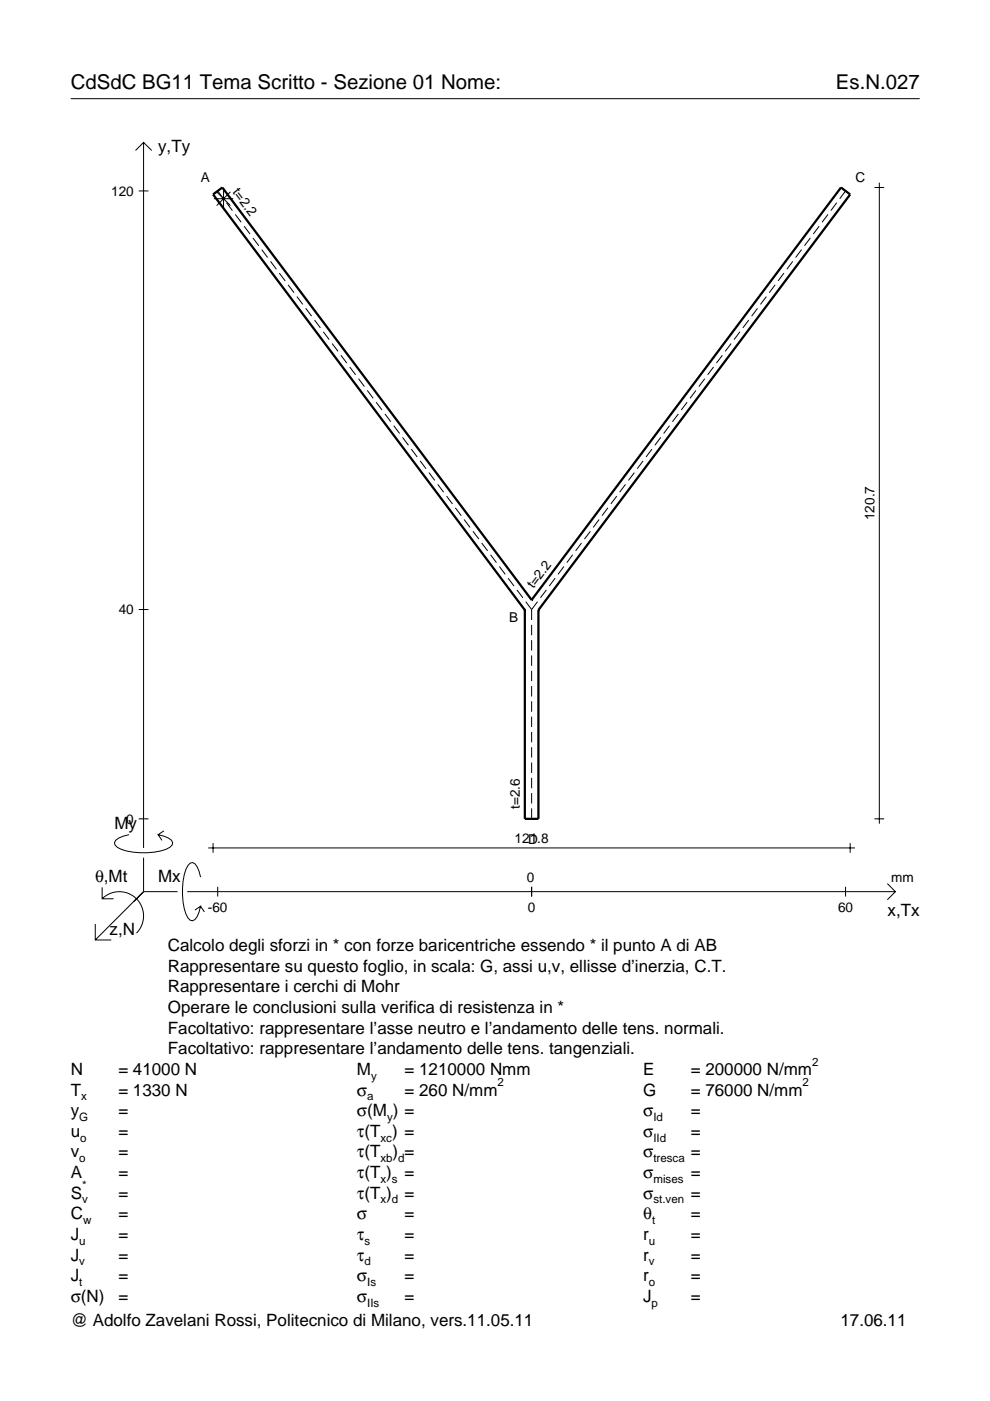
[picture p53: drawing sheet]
<svg xmlns="http://www.w3.org/2000/svg" width="210mm" height="297mm" viewBox="0 0 210 297" stroke-linecap="round" stroke-linejoin="round" font-family="sans-serif">
<defs><g id="words">
<g font-size="4.3">
<text x="15" y="18.9">CdSdC BG11 Tema Scritto - Sezione 01 Nome:</text>
<text x="177.2" y="18.9">Es.N.027</text>
</g>
<g font-size="3.6">
<text x="33.5" y="32.3">y,Ty</text>
<text x="24.3" y="175.7">My</text>
<text x="20.1" y="187">θ,Mt</text>
<text x="33.5" y="187">Mx</text>
<text x="188.2" y="194.2">x,Tx</text>
<text x="23.2" y="198.3">z,N</text>
<text x="35.6" y="201.7">Calcolo degli sforzi in * con forze baricentriche essendo * il punto A di AB</text>
<text x="35.6" y="206">Rappresentare su questo foglio, in scala: G, assi u,v, ellisse d’inerzia, C.T.</text>
<text x="35.6" y="210.4">Rappresentare i cerchi di Mohr</text>
<text x="35.6" y="214.8">Operare le conclusioni sulla verifica di resistenza in *</text>
<text x="35.6" y="219.2">Facoltativo: rappresentare l’asse neutro e l’andamento delle tens. normali.</text>
<text x="15" y="227.9">N</text>
<text x="25.1" y="227.9">= 41000 N</text>
<text x="35.6" y="223.5">Facoltativo: rappresentare l’andamento delle tens. tangenziali.</text>
<text x="75.7" y="227.9">M</text>
<text x="85.8" y="227.9">= 1210000 Nmm</text>
<text x="136.4" y="227.9">E</text>
<text x="146.5" y="227.9">= 200000 N/mm</text>
<text x="15" y="232.3">T</text>
<text x="25.1" y="232.3">= 1330 N</text>
<text x="75.7" y="232.3">σ</text>
<text x="85.8" y="232.3">= 260 N/mm</text>
<text x="136.4" y="232.3">G</text>
<text x="146.5" y="232.3">= 76000 N/mm</text>
<text x="15" y="236.7">y</text>
<text x="25.1" y="236.7">=</text>
<text x="75.7" y="236.7">σ(M ) =</text>
<text x="136.4" y="236.7">σ</text>
<text x="146.5" y="236.7">=</text>
<text x="15" y="241">u</text>
<text x="15" y="245.4">v</text>
<text x="25.1" y="241">=</text>
<text x="25.1" y="245.4">=</text>
<text x="75.7" y="241">τ(T ) =</text>
<text x="75.7" y="245.4">τ(T</text>
<text x="83.3" y="245.4">) =</text>
<text x="136.4" y="241">σ</text>
<text x="136.4" y="245.4">σ</text>
<text x="146.5" y="241">=</text>
<text x="146.5" y="245.4">=</text>
<text x="15" y="249.8">A</text>
<text x="25.1" y="249.8">=</text>
<text x="75.7" y="249.8">τ(T )</text>
<text x="85.8" y="249.8">=</text>
<text x="136.4" y="249.8">σ</text>
<text x="146.5" y="249.8">=</text>
<text x="15" y="254.2">S</text>
<text x="25.1" y="254.2">=</text>
<text x="75.7" y="254.2">τ(T )</text>
<text x="85.8" y="254.2">=</text>
<text x="136.4" y="254.2">σ</text>
<text x="146.5" y="254.2">=</text>
<text x="15" y="258.5">C</text>
<text x="15" y="262.9">J</text>
<text x="25.1" y="258.5">=</text>
<text x="25.1" y="262.9">=</text>
<text x="75.7" y="258.5">σ</text>
<text x="75.7" y="262.9">τ</text>
<text x="85.8" y="258.5">=</text>
<text x="85.8" y="262.9">=</text>
<text x="136.4" y="258.5">θ</text>
<text x="136.4" y="262.9">r</text>
<text x="146.5" y="258.5">=</text>
<text x="146.5" y="262.9">=</text>
<text x="15" y="267.3">J</text>
<text x="25.1" y="267.3">=</text>
<text x="75.7" y="267.3">τ</text>
<text x="85.8" y="267.3">=</text>
<text x="136.4" y="267.3">r</text>
<text x="146.5" y="267.3">=</text>
<text x="15" y="271.7">J</text>
<text x="25.1" y="271.7">=</text>
<text x="75.7" y="271.7">σ</text>
<text x="85.8" y="271.7">=</text>
<text x="136.4" y="271.7">r</text>
<text x="146.5" y="271.7">=</text>
<text x="15" y="281.2">@ Adolfo Zavelani Rossi, Politecnico di Milano, vers.11.05.11</text>
<text x="15" y="276">σ(N)</text>
<text x="25.1" y="276">=</text>
<text x="75.7" y="276">σ</text>
<text x="85.8" y="276">=</text>
<text x="136.4" y="276">J</text>
<text x="146.5" y="276">=</text>
<text x="178.2" y="281.2">17.06.11</text>
</g>
<g font-size="2.9">
<text x="23.6" y="41.5">120</text>
<text x="42.5" y="38.5">A</text>
<text x="49.2" y="40.8" transform="rotate(53 49.2 40.8)">t=2.2</text>
<text x="181.4" y="38.5">C</text>
<text x="185.4" y="110.3" transform="rotate(-90 185.4 110.3)">120.7</text>
<text x="113.1" y="124.9" transform="rotate(-53 113.1 124.9)">t=2.2</text>
<text x="25.2" y="130.2">40</text>
<text x="107.9" y="131.8">B</text>
<text x="110.2" y="171.6" transform="rotate(-90 110.2 171.6)">t=2.6</text>
<text x="26.8" y="174.6">0</text>
<text x="109.1" y="178.8">121.8</text>
<text x="112" y="178.9">D</text>
<text x="111.7" y="187">0</text>
<text x="189" y="187">mm</text>
<text x="44.1" y="193.4">-60</text>
<text x="111.9" y="193.4">0</text>
<text x="177.7" y="193.4">60</text>
</g>
<g font-size="2.4">
<text x="172.2" y="225.9">2</text>
<text x="17.2" y="233.3">x</text>
<text x="77.9" y="233.3">a</text>
<text x="78.7" y="228.9">y</text>
<text x="105.5" y="230.3">2</text>
<text x="170.2" y="230.3">2</text>
<text x="16.8" y="237.7">G</text>
<text x="82.1" y="237.7">y</text>
<text x="138.5" y="237.7">Id</text>
<text x="17" y="242">o</text>
<text x="80.7" y="242">xc</text>
<text x="138.5" y="242">IId</text>
<text x="16.8" y="246.4">o</text>
<text x="80.7" y="246.4">xb d</text>
<text x="80.7" y="250.8">x s</text>
<text x="138.5" y="246.4">tresca</text>
<text x="138.5" y="250.8">mises</text>
<text x="17.4" y="255.2">v</text>
<text x="17.4" y="252.2">*</text>
<text x="80.7" y="255.2">x d</text>
<text x="138.5" y="255.2">st.ven</text>
<text x="16.8" y="263.9">u</text>
<text x="17.6" y="259.5">w</text>
<text x="77.3" y="263.9">s</text>
<text x="137.6" y="263.9">u</text>
<text x="138.2" y="259.5">t</text>
<text x="16.8" y="268.3">v</text>
<text x="77.3" y="268.3">d</text>
<text x="137.6" y="268.3">v</text>
<text x="16.8" y="272.7">t</text>
<text x="77.9" y="272.7">Is</text>
<text x="137.6" y="272.7">o</text>
<text x="77.9" y="277">IIs</text>
<text x="138.2" y="277">p</text>
</g>
</g></defs>
<g fill="none" stroke="#000" stroke-width=".21">
<path d="M15 20.9h180M28.7 31.9l1.7-1.7 1.8 1.7M30.4 30.2v149.6M185.4 39.8h2.1M186.4 38.7v135.9M29.4 40.5h2.1M45.3 42.1h4.1M45.9 40.7l2.9 2.9M46.2 40.5l1.2 1.7M47.4 40.1v4.1M48 43l1.3 1.6M48.8 40.7l-2.9 2.9"/>
<path d="M49.9 45.5l1.2 1.6M51.8 48l1.2 1.6M53.6 50.4l1.3 1.7M55.5 52.9l1.2 1.7M57.4 55.4l1.2 1.7M59.2 57.9l1.3 1.7M166.2 57.9l-1.2 1.7M168.1 55.4l-1.3 1.7M169.9 52.9l-1.2 1.7M171.8 50.4l-1.2 1.7M173.7 48l-1.3 1.6M175.5 45.5l-1.2 1.6"/>
<path d="M177.4 43l-1.2 1.6M179.3 40.5l-1.3 1.7M61.1 60.4l1.2 1.7M62.9 62.9l1.3 1.6M64.8 65.4l1.3 1.6M66.7 67.9l1.2 1.6M68.5 70.3l1.3 1.7M70.4 72.8l1.3 1.7M72.3 75.3l1.2 1.7M74.1 77.8l1.3 1.7M151.3 77.8l-1.3 1.7M153.2 75.3l-1.3 1.7"/>
<path d="M155 72.8l-1.2 1.7M156.9 70.3l-1.3 1.7M158.8 67.9l-1.3 1.6M160.6 65.4l-1.2 1.6M162.5 62.9l-1.3 1.6M164.3 60.4l-1.2 1.7M76 80.3l1.3 1.7M77.9 82.8l1.2 1.7M79.7 85.3l1.3 1.6M81.6 87.8l1.3 1.6M83.5 90.3l1.2 1.6M85.3 92.7l1.3 1.7"/>
<path d="M87.2 95.2l1.3 1.7M89.1 97.7l1.2 1.7M136.4 97.7l-1.3 1.7M138.2 95.2l-1.2 1.7M140.1 92.7l-1.3 1.7M142 90.3l-1.3 1.6M143.8 87.8l-1.2 1.6M145.7 85.3l-1.3 1.6M147.6 82.8l-1.3 1.7M149.4 80.3l-1.2 1.7M90.9 100.2l1.3 1.7M92.8 102.7l1.3 1.7"/>
<path d="M94.7 105.2l1.2 1.6M96.5 107.7l1.3 1.6M98.4 110.2l1.3 1.6M100.3 112.6l1.2 1.7M102.1 115.1l1.3 1.7M104 117.6l1.3 1.7M121.4 117.6l-1.2 1.7M123.3 115.1l-1.3 1.7M125.2 112.6l-1.3 1.7M127 110.2l-1.2 1.6M128.9 107.7l-1.3 1.6M130.8 105.2l-1.3 1.6"/>
<path d="M132.6 102.7l-1.2 1.7M134.5 100.2l-1.3 1.7M29.4 129.2h2.1M105.9 120.1l1.2 1.7M107.7 122.6l1.3 1.7M109.6 125.1l1.3 1.6M111.5 127.6l1.2 1.6M112.7 129.2v2.3M112.7 132.5v2.2M112.7 135.7v2.2M112.7 139v2.2M114 127.6l-1.3 1.6"/>
<path d="M115.8 125.1l-1.2 1.6M117.7 122.6l-1.3 1.7M119.6 120.1l-1.3 1.7M112.7 142.2v2.2M112.7 145.5v2.2M112.7 148.7v2.2M112.7 151.9v2.3M112.7 155.2v2.2M112.7 158.4v2.2M27.3 177a3.6 3.6 0 0 0-3 1.7l.1 .5a5.6 5.6 0 0 0 3.8 1.5 13.4 13.4 0 0 0 7.8-1l.5-.5 .1-.5a3.6 3.6 0 0 0-3.1-1.7l.8 1.2M29.4 173.6h2.1M34.7 176.2l-1.2 .8"/>
<path d="M44.1 179.8h137.2M45.2 178.8v2M112.7 161.7v2.2M112.7 164.9v2.2M112.7 168.2v2.2M112.7 171.4v2.2M180.3 178.8v2M185.4 173.6h2.1M20.2 195.9v3.4h3.4M21.7 190.6a5.1 5.1 0 0 1 7.2 0 5.1 5.1 0 0 1 0 7.2M21.7 188.1v2.5h2.4M30.4 181.8v7.3"/>
<path d="M30.4 189.1l-10.2 10.2M30.4 189.1h7.2M39.7 189.1h150.1M42.5 186a3.6 3.6 0 0 0-1.7-3.1l-.5 .1a5.7 5.7 0 0 0-1.5 3.8 13.3 13.3 0 0 0 1 7.8l.5 .5 .5 .1a3.6 3.6 0 0 0 1.7-3.1l-1.2 .9M42.5 192.1l.8 1.3M46.2 188v2.1M112.7 188v2.1M179.3 188v2.1M188.1 187.3l1.7 1.8-1.7 1.7"/>
</g>
<path d="M111.3 129.3h.1M111.3 129.3v44.3h2.9v-44.3M112.7 127.2h.1M112.7 127.2l-65.6-87.4-1.9 1.4 66.1 88.1M112.7 127.2l65.6-87.4 2 1.4-66.1 88.1M114.2 129.3h.1" fill="none" stroke="#000" stroke-width=".48"/>
<use href="#words"/>
</svg>
